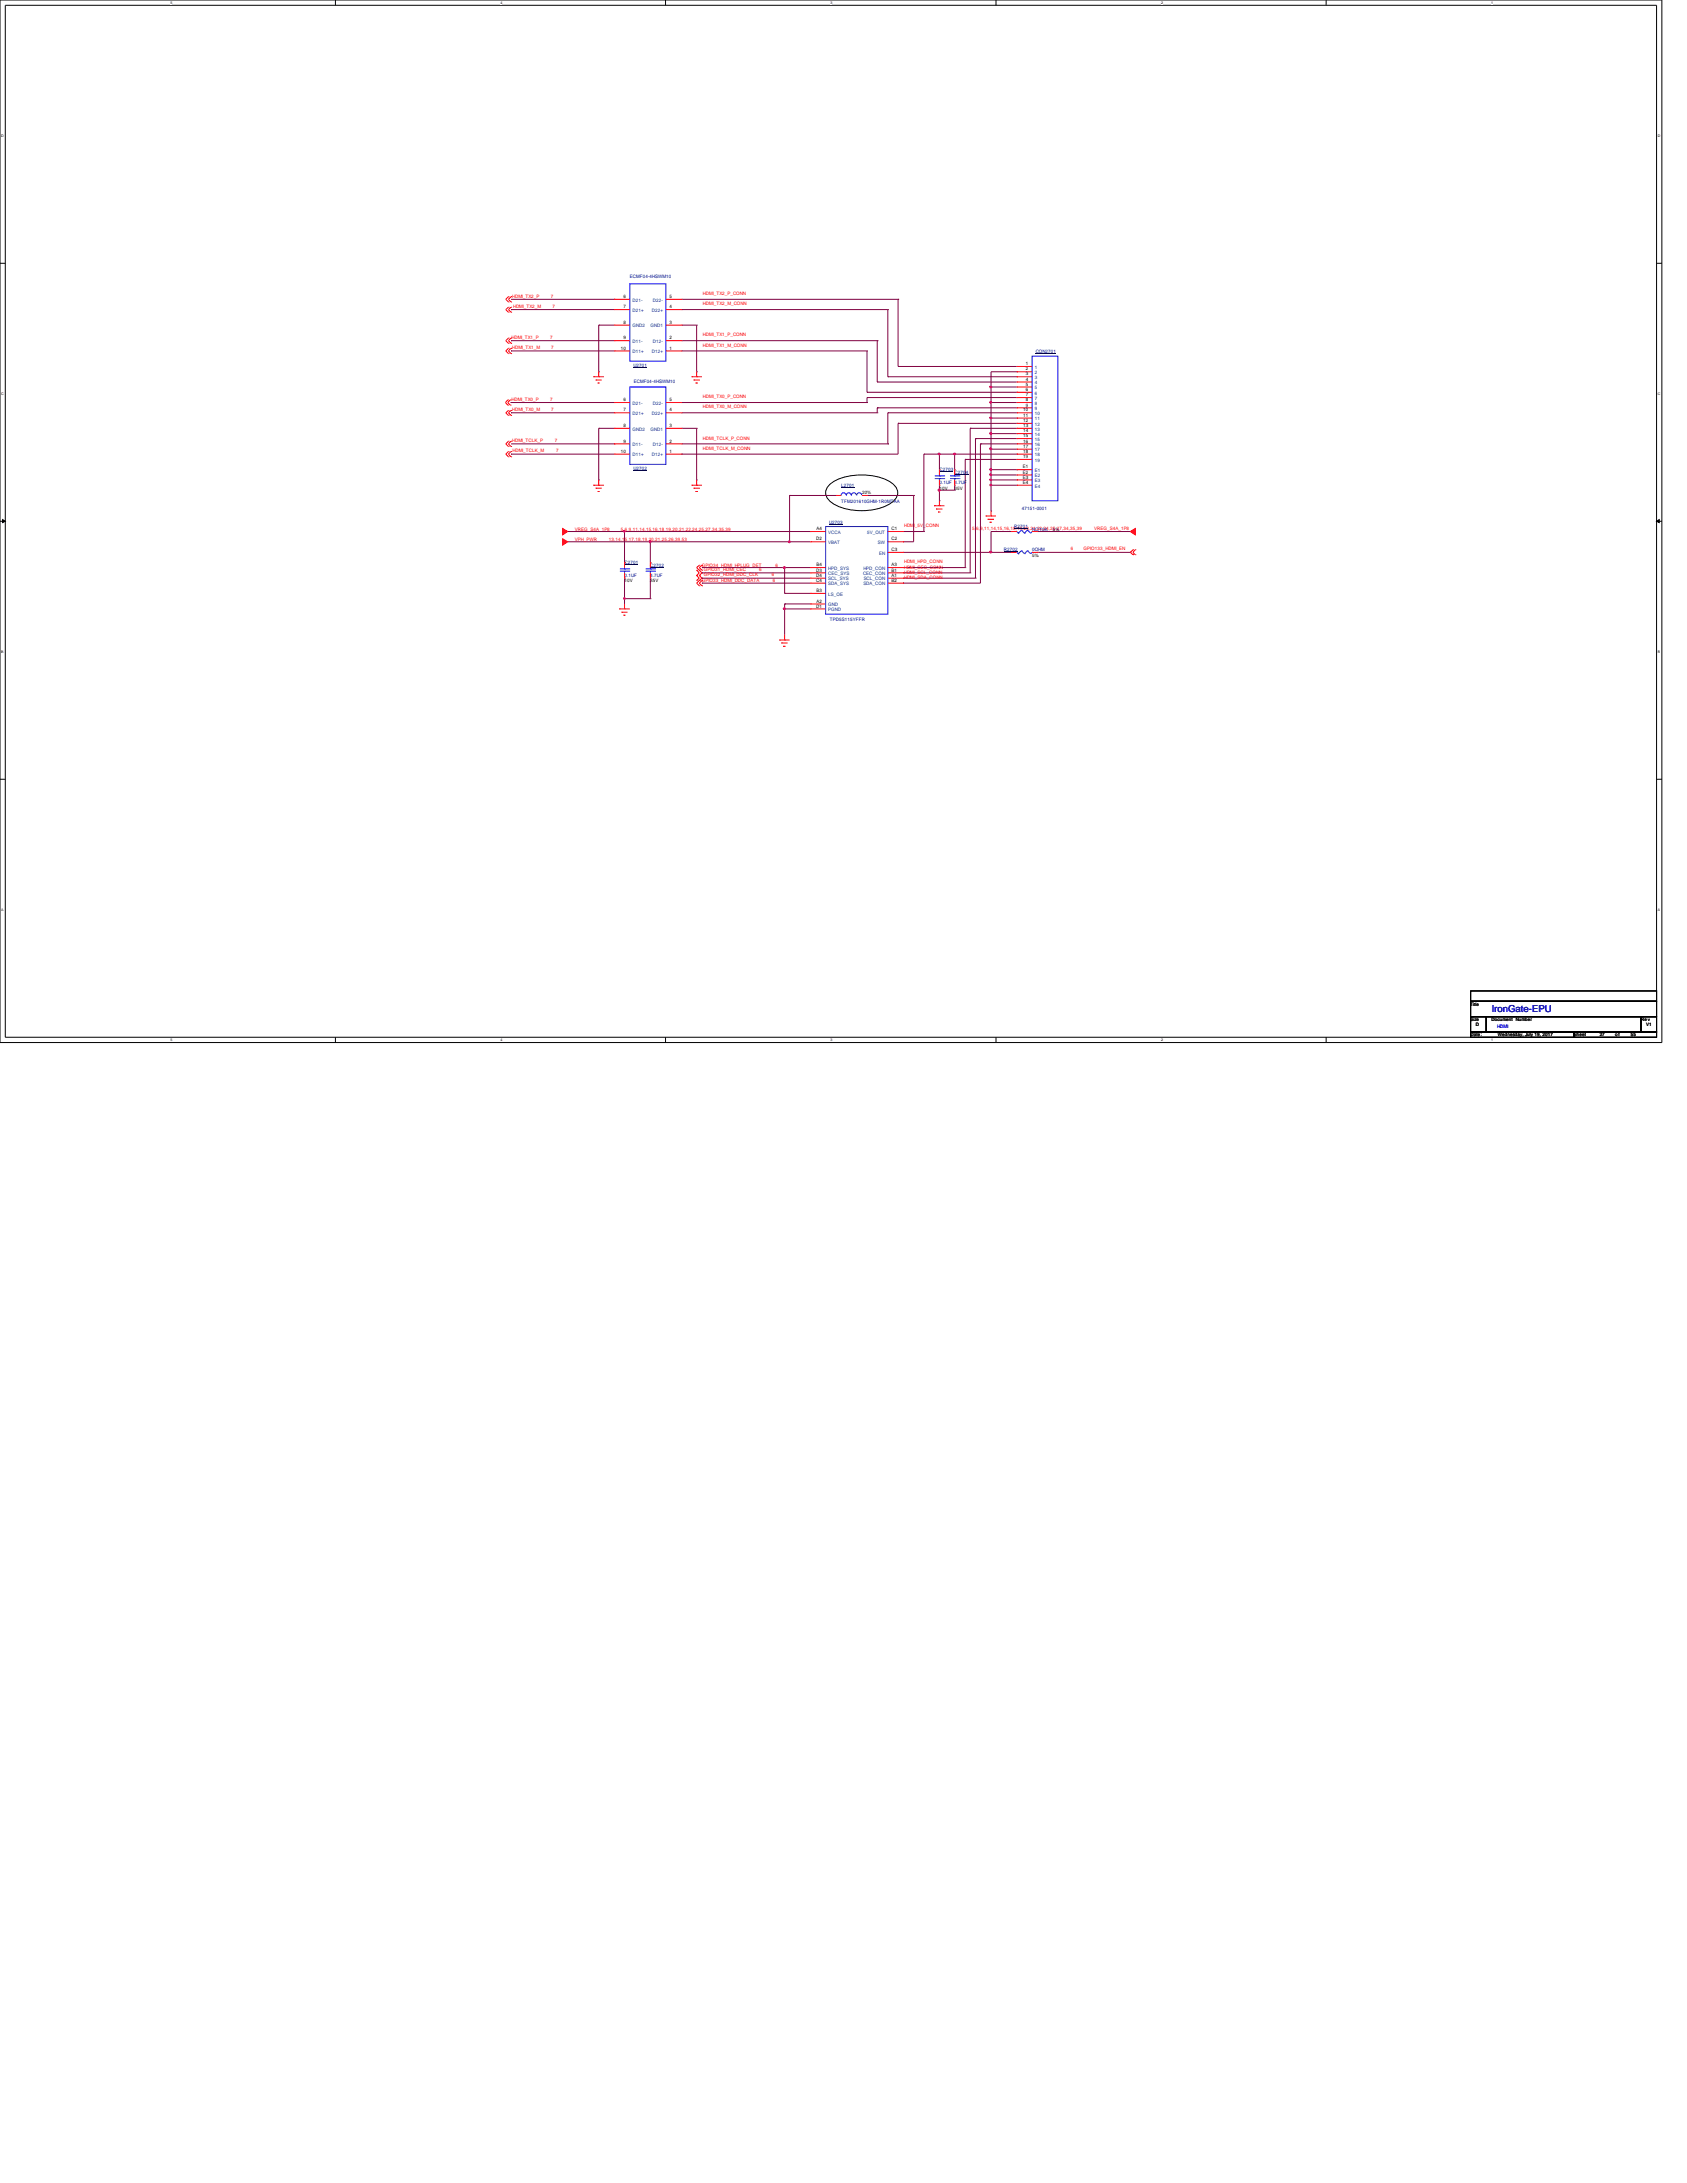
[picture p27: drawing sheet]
<svg xmlns="http://www.w3.org/2000/svg" width="216mm" height="279mm" viewBox="0 0 216 279" stroke-linecap="round" stroke-linejoin="round" font-family="sans-serif">
<defs><g id="words">
<text font-size="1.2" fill="#00f" x="190.9" y="129.5">IronGate-EPU</text>
<g font-size=".6" fill="#000080">
<text x="80.6" y="35.6">ECMF04-4HSWM10</text>
<text x="81.1" y="46.9">U2701</text>
<text x="132.5" y="45.2">CON2701</text>
<text x="81.1" y="49">ECMF04-4HSWM10</text>
<text x="81.1" y="60.2">U2702</text>
<text x="107.7" y="62.3">L2701</text>
<text x="107.7" y="64.3">TFM201610GHM-1R0MTAA</text>
<text x="120.2" y="60.3">C2703</text>
<text x="120.2" y="62">0.1UF 4.7UF</text>
<text x="122.2" y="60.7">C2704</text>
<text x="130.8" y="65.3">47151-0001</text>
<text x="106.1" y="67">U2703</text>
<text x="128.5" y="70.6">R2702</text>
<text x="129.8" y="67.6">R2701</text>
<text x="132.1" y="70.6">0OHM</text>
<text x="132.1" y="67.9">NC/10K</text>
<text x="79.9" y="72.2">C2701</text>
<text x="79.9" y="73.9">0.1UF</text>
<text x="83.2" y="72.6">C2702</text>
<text x="83.2" y="73.9">4.7UF</text>
<text x="106.2" y="79.4">TPD5S115YFFR</text>
</g>
<g font-size=".6" fill="#f00">
<text x="65.5" y="38.1">HDMI_TX2_P</text>
<text x="65.7" y="39.4">HDMI_TX2_M</text>
<text x="70.5" y="38.1">7</text>
<text x="70.7" y="39.4">7</text>
<text x="90" y="37.8">HDMI_TX2_P_CONN</text>
<text x="90" y="39.1">HDMI_TX2_M_CONN</text>
<text x="65.4" y="43.3">HDMI_TX1_P</text>
<text x="65.5" y="44.7">HDMI_TX1_M</text>
<text x="70.4" y="43.3">7</text>
<text x="70.5" y="44.7">7</text>
<text x="90" y="43.1">HDMI_TX1_P_CONN</text>
<text x="90" y="44.4">HDMI_TX1_M_CONN</text>
<text x="65.4" y="51.3">HDMI_TX0_P</text>
<text x="65.5" y="52.6">HDMI_TX0_M</text>
<text x="70.4" y="51.3">7</text>
<text x="70.5" y="52.6">7</text>
<text x="90" y="52.3">HDMI_TX0_M_CONN</text>
<text x="90" y="51">HDMI_TX0_P_CONN</text>
<text x="65.5" y="56.6">HDMI_TCLK_P</text>
<text x="65.6" y="57.9">HDMI_TCLK_M</text>
<text x="71" y="56.6">7</text>
<text x="71.2" y="57.9">7</text>
<text x="90" y="56.3">HDMI_TCLK_P_CONN</text>
<text x="90" y="57.6">HDMI_TCLK_M_CONN</text>
<text x="73.6" y="67.9">VREG_S4A_1P8</text>
<text x="73.6" y="69.3">VPH_PWR</text>
<text x="77.9" y="69.3">13,14,15,17,18,19,20,21,25,26,39,53</text>
<text x="79.5" y="67.9">5,6,9,11,14,15,16,18,19,20,21,22,24,25,27,34,35,39</text>
<text x="115.7" y="67.5">HDMI_5V_CONN</text>
<text x="124.4" y="67.8">5,6,9,11,14,15,16,18,19,20,21,22,24,25,27,34,35,39</text>
<text x="137" y="70.4">6</text>
<text x="138.7" y="70.4">GPIO133_HDMI_EN</text>
<text x="140" y="67.8">VREG_S4A_1P8</text>
<text x="89.8" y="72.6">GPIO34_HDMI_HPLUG_DET</text>
<text x="89.8" y="74.5">GPIO33_HDMI_DDC_DATA</text>
<text x="90.1" y="73.1">GPIO31_HDMI_CEC</text>
<text x="90.1" y="73.7">GPIO32_HDMI_DDC_CLK</text>
<text x="97.2" y="73.1">6</text>
<text x="98.8" y="73.7">6</text>
<text x="98.9" y="74.5">6</text>
<text x="99.2" y="72.6">6</text>
<text x="115.7" y="72.1">HDMI_HPD_CONN</text>
<text x="115.7" y="72.8">HDMI_CEC_CONN</text>
<text x="115.7" y="73.4">HDMI_SCL_CONN</text>
<text x="115.7" y="74.1">HDMI_SDA_CONN</text>
</g>
<g font-size=".6">
<text x="79.8" y="38.1">6</text>
<text x="79.8" y="39.5">7</text>
<text x="79.8" y="41.4">8</text>
<text x="85.7" y="39.5">4</text>
<text x="85.7" y="38.1">5</text>
<text x="85.7" y="41.4">3</text>
<text x="79.5" y="44.7">10</text>
<text x="79.8" y="43.4">9</text>
<text x="85.7" y="44.7">1</text>
<text x="85.7" y="43.4">2</text>
<text x="131.3" y="46.7">1</text>
<text x="131.3" y="47.4">2</text>
<text x="79.8" y="51.4">6</text>
<text x="79.8" y="52.7">7</text>
<text x="85.7" y="52.7">4</text>
<text x="85.7" y="51.4">5</text>
<text x="130.9" y="52.7">10</text>
<text x="130.9" y="53.3">11</text>
<text x="131.3" y="48">3</text>
<text x="131.3" y="48.7">4</text>
<text x="131.3" y="49.4">5</text>
<text x="131.3" y="50">6</text>
<text x="131.3" y="50.7">7</text>
<text x="131.3" y="51.4">8</text>
<text x="131.3" y="52">9</text>
<text x="79.5" y="58">10</text>
<text x="79.8" y="56.6">9</text>
<text x="79.8" y="54.7">8</text>
<text x="85.7" y="58">1</text>
<text x="85.7" y="56.6">2</text>
<text x="85.7" y="54.7">3</text>
<text x="130.9" y="59.9">E1</text>
<text x="130.9" y="54">12</text>
<text x="130.9" y="54.7">13</text>
<text x="130.9" y="55.3">14</text>
<text x="130.9" y="56">15</text>
<text x="130.9" y="56.6">16</text>
<text x="130.9" y="57.3">17</text>
<text x="130.9" y="58">18</text>
<text x="130.9" y="58.6">19</text>
<text x="110.3" y="63.3">20%</text>
<text x="120.2" y="62.7">10V</text>
<text x="122.2" y="62.7">35V</text>
<text x="130.9" y="60.6">E2</text>
<text x="130.9" y="61.3">E3</text>
<text x="130.9" y="61.9">E4</text>
<text x="104.4" y="69.2">D2</text>
<text x="104.5" y="67.9">A4</text>
<text x="114.1" y="67.9">C1</text>
<text x="114.1" y="70.5">C3</text>
<text x="114.1" y="69.2">C2</text>
<text x="132.1" y="71.2">5%</text>
<text x="134.7" y="67.9">5%</text>
<text x="79.9" y="74.5">10V</text>
<text x="83.2" y="74.5">35V</text>
<text x="104.4" y="77.8">D1</text>
<text x="104.4" y="73.2">D3</text>
<text x="104.4" y="73.8">D4</text>
<text x="104.4" y="74.5">C4</text>
<text x="104.5" y="72.5">B4</text>
<text x="104.5" y="77.1">A2</text>
<text x="104.5" y="75.8">B3</text>
<text x="114.1" y="72.5">A3</text>
<text x="114.1" y="73.2">B1</text>
<text x="114.1" y="73.8">A1</text>
<text x="114.1" y="74.5">B2</text>
<text x="188.2" y="128.7">Title</text>
<text x="188.2" y="130.7">Size</text>
<text x="188.9" y="131.3">D</text>
<text x="190.9" y="130.7">Document</text>
<text x="194" y="130.7">Number</text>
<text x="210" y="130.7">Re v</text>
<text x="210.7" y="131.3">V1</text>
<text x="188.2" y="132.6">Date:</text>
<text x="191.7" y="132.6">Wednesday, July 19, 2017</text>
<text x="201.4" y="132.6">Sheet</text>
<text x="204.7" y="132.6">27</text>
<text x="206.7" y="132.6">o f</text>
<text x="208.7" y="132.6">55</text>
</g>
<g font-size=".6" fill="#004080">
<text x="80.9" y="38.6">D21-</text>
<text x="80.9" y="39.9">D21+</text>
<text x="80.9" y="41.9">GND2</text>
<text x="83.3" y="41.9">GND1</text>
<text x="83.4" y="39.9">D22+</text>
<text x="83.6" y="38.6">D22-</text>
<text x="80.9" y="43.9">D11-</text>
<text x="80.9" y="45.2">D11+</text>
<text x="83.4" y="45.2">D12+</text>
<text x="83.6" y="43.9">D12-</text>
<text x="132.4" y="47.2">1</text>
<text x="132.4" y="47.9">2</text>
<text x="80.9" y="51.8">D21-</text>
<text x="80.9" y="53.1">D21+</text>
<text x="83.4" y="53.1">D22+</text>
<text x="83.6" y="51.8">D22-</text>
<text x="132.4" y="48.5">3</text>
<text x="132.4" y="49.2">4</text>
<text x="132.4" y="49.8">5</text>
<text x="132.4" y="50.5">6</text>
<text x="132.4" y="51.2">7</text>
<text x="132.4" y="51.8">8</text>
<text x="132.4" y="52.5">9</text>
<text x="132.4" y="53.1">10</text>
<text x="132.4" y="53.8">11</text>
<text x="80.9" y="57.1">D11-</text>
<text x="80.9" y="58.4">D11+</text>
<text x="80.9" y="55.1">GND2</text>
<text x="83.3" y="55.1">GND1</text>
<text x="83.4" y="58.4">D12+</text>
<text x="83.6" y="57.1">D12-</text>
<text x="132.4" y="54.5">12</text>
<text x="132.4" y="55.1">13</text>
<text x="132.4" y="55.8">14</text>
<text x="132.4" y="56.4">15</text>
<text x="132.4" y="57.1">16</text>
<text x="132.4" y="57.8">17</text>
<text x="132.4" y="58.4">18</text>
<text x="132.4" y="59.1">19</text>
<text x="132.4" y="60.4">E1</text>
<text x="132.4" y="61.1">E2</text>
<text x="132.4" y="61.7">E3</text>
<text x="132.4" y="62.4">E4</text>
<text x="106" y="68.3">VCCA</text>
<text x="106" y="69.6">VBAT</text>
<text x="111" y="68.3">5V_OUT</text>
<text x="112.4" y="69.6">SW</text>
<text x="112.5" y="71">EN</text>
<text x="106" y="72.9">HPD_SYS</text>
<text x="106" y="73.6">CEC_SYS</text>
<text x="106" y="74.3">SCL_SYS</text>
<text x="106" y="74.9">SDA_SYS</text>
<text x="106" y="77.6">GND</text>
<text x="106" y="76.2">LS_OE</text>
<text x="110.4" y="73.6">CEC_CON</text>
<text x="110.5" y="72.9">HPD_CON</text>
<text x="110.5" y="74.9">SDA_CON</text>
<text x="110.5" y="74.3">SCL_CON</text>
<text x="106" y="78.2">PGND</text>
</g>
<text font-size=".6" fill="#00f" x="191.6" y="131.6">HDMI</text>
<g font-size=".5">
<text x="21.8" y=".5">5</text>
<text x="64.1" y=".5">4</text>
<text x="106.3" y=".5">3</text>
<text x="148.6" y=".5">2</text>
<text x="190.8" y=".5">1</text>
<text x=".2" y="17.6">D</text>
<text x="212.2" y="17.6">D</text>
<text x=".2" y="50.6">C</text>
<text x="212.2" y="50.6">C</text>
<text x=".2" y="83.6">B</text>
<text x="212.2" y="83.6">B</text>
<text x=".2" y="116.6">A</text>
<text x="212.2" y="116.6">A</text>
<text x="21.8" y="133.2">5</text>
<text x="64.1" y="133.2">4</text>
<text x="106.3" y="133.2">3</text>
<text x="148.6" y="133.2">2</text>
<text x="190.8" y="133.2">1</text>
</g>
</g></defs>
<path d="M0 0h212.7v133.4h-212.7zM.7 .7h211.3v132.1h-211.3z" fill="none" stroke="#000" stroke-width=".13"/>
<g fill="#fff">
<path d="M21.8 .1h.2v.5h-.2z"/>
<path d="M21.8 132.8h.2v.6h-.2z"/>
</g>
<path d="M42.9 0v.7M42.9 132.8v.6" fill="none" stroke="#000" stroke-width=".13"/>
<g fill="#fff">
<path d="M64.1 .1h.2v.5h-.2z"/>
<path d="M64.1 132.8h.2v.6h-.2z"/>
</g>
<path d="M85.2 0v.7M85.2 132.8v.6" fill="none" stroke="#000" stroke-width=".13"/>
<g fill="#fff">
<path d="M106.3 .1h.2v.5h-.2z"/>
<path d="M106.3 132.8h.2v.6h-.2z"/>
</g>
<path d="M127.5 0v.7M127.5 132.8v.6" fill="none" stroke="#000" stroke-width=".13"/>
<g fill="#fff">
<path d="M148.6 .1h.2v.5h-.2z"/>
<path d="M148.6 132.8h.2v.6h-.2z"/>
</g>
<path d="M169.7 0v.7M169.7 132.8v.6" fill="none" stroke="#000" stroke-width=".13"/>
<g fill="#fff">
<path d="M190.8 .1h.3v.5h-.3z"/>
<path d="M190.8 132.8h.3v.6h-.3z"/>
<path d="M.2 17.2h.2v.5h-.2z"/>
<path d="M212.2 17.2h.2v.5h-.2z"/>
<path d="M.2 50.2h.2v.5h-.2z"/>
<path d="M212.2 50.2h.2v.5h-.2z"/>
</g>
<path d="M0 33.7h.7M212 33.7h.7" fill="none" stroke="#000" stroke-width=".13"/>
<g fill="#fff">
<path d="M.2 83.2h.2v.5h-.2z"/>
<path d="M212.2 83.2h.2v.5h-.2z"/>
</g>
<path d="M0 66.7h.7M.3 66.5l.4 .2-.4 .2zM212 66.7l.3-.2v.4zM212 66.7h.7" fill="none" stroke="#000" stroke-width=".13"/>
<path d="M.3 66.5l.4 .2-.4 .2zM212 66.7l.3-.2v.4z" fill="#000"/>
<g fill="#fff">
<path d="M.2 116.2h.3v.6h-.3z"/>
<path d="M212.2 116.2h.3v.6h-.3z"/>
</g>
<path d="M106 62.2a5.8 5.8 0 0 1 4.3-1.4 5.9 5.9 0 0 1 4.2 1.4 1.35 1.35 0 0 1-.4 2.1 7.7 7.7 0 0 1-7.7 0 1.41 1.41 0 0 1-.4-2.1zM0 99.7h.7M212 99.7h.7" fill="none" stroke="#000" stroke-width=".13"/>
<path d="M89.8 72.6h.1M89.8 72.6h10.6" fill="none" stroke="#800040" stroke-width=".13"/>
<path d="M100.3 72.5h.2v.2h-.2z" fill-rule="evenodd" fill="#f0f"/>
<path d="M100.3 72.5h.2v.2h-.2z" fill="none" stroke="#f0f" stroke-width=".13"/>
<g fill="none" stroke="#800040" stroke-width=".13">
<path d="M89.8 73.3h.1M89.8 74h.1M89.8 74.6h.1M89.8 73.3h13.9M89.8 74h13.9M89.8 74.6h13.9M100.4 75.9h.1M100.4 72.6h.1M100.4 77.3h.1M100.4 77.9h.1M100.4 75.9h3.3M100.4 72.6v3.3"/>
<path d="M100.4 77.3v3.9M100.4 72.6h3.3M100.4 77.3h3.3M100.4 77.9h3.3"/>
</g>
<path d="M100.3 77.8l.2 .1-.1 .1z" fill-rule="evenodd" fill="#f0f"/>
<path d="M100.3 77.8l.2 .1-.1 .1z" fill="none" stroke="#f0f" stroke-width=".13"/>
<path d="M72.6 68h7.3M72.6 69.3h10.6M79.9 68h.1M83.2 69.3h.1" fill="none" stroke="#800040" stroke-width=".13"/>
<path d="M83.1 69.2l.2 .1-.1 .2z" fill-rule="evenodd" fill="#f0f"/>
<path d="M83.1 69.2l.2 .1-.1 .2z" fill="none" stroke="#f0f" stroke-width=".13"/>
<path d="M79.9 72h.1M83.2 72h.1M101 69.3h.1M101 69.3h-17.8v2.7M103.7 68h.1M103.7 68h-23.8v4" fill="none" stroke="#800040" stroke-width=".13"/>
<path d="M79.8 67.9h.2v.2h-.2z" fill-rule="evenodd" fill="#f0f"/>
<path d="M79.8 67.9h.2v.2h-.2z" fill="none" stroke="#f0f" stroke-width=".13"/>
<path d="M79.9 76.6h.1M79.9 76.6h3.3M83.2 76.6h.1M83.2 74v2.6" fill="none" stroke="#800040" stroke-width=".13"/>
<path d="M79.8 76.5h.2v.2h-.2z" fill-rule="evenodd" fill="#f0f"/>
<path d="M79.8 76.5h.2v.2h-.2z" fill="none" stroke="#f0f" stroke-width=".13"/>
<path d="M118.2 58.1h.1M118.2 58.1v9.9M126.8 49.5h.1M126.8 47.6v1.9M79.9 76.6h.1M79.9 76.6v.7M101 63.4h.1M101 63.4v5.9M115.6 68h2.6M118.2 68h.1" fill="none" stroke="#800040" stroke-width=".13"/>
<path d="M100.9 69.2l.2 .1-.1 .2z" fill-rule="evenodd" fill="#f0f"/>
<path d="M100.9 69.2l.2 .1-.1 .2z" fill="none" stroke="#f0f" stroke-width=".13"/>
<path d="M120.2 58.1h.1M120.2 58.1v2M120.2 58.1h2M122.2 58.1h.1M101 69.3h.1M101 63.4h.1M101 69.3h2.7M101 63.4h6" fill="none" stroke="#800040" stroke-width=".13"/>
<path d="M120.1 58l.2 .1-.1 .1z" fill-rule="evenodd" fill="#f0f"/>
<path d="M120.1 58l.2 .1-.1 .1z" fill="none" stroke="#f0f" stroke-width=".13"/>
<path d="M122.1 58l.2 .1-.1 .1z" fill-rule="evenodd" fill="#f0f"/>
<path d="M122.1 58l.2 .1-.1 .1z" fill="none" stroke="#f0f" stroke-width=".13"/>
<g fill="none" stroke="#800040" stroke-width=".13">
<path d="M122.2 58.1h.1M122.2 58.1v2M122.2 58.1h7.9M130.1 58.1h.1M111 63.4h5.9M115.6 69.3h.1M116.9 63.4h.1M116.9 63.4v5.9h-1.3M120.2 62.7h.1M120.2 62.1v.6M120.2 62.7h2M122.2 62.7h.1"/>
<path d="M122.2 62.1v.6"/>
</g>
<path d="M120.1 62.6h.2v.2h-.2z" fill-rule="evenodd" fill="#f0f"/>
<path d="M120.1 62.6h.2v.2h-.2z" fill="none" stroke="#f0f" stroke-width=".13"/>
<path d="M120.2 64.1h.1M120.2 62.7v1.4M126.8 60.8h.1M126.8 60.8h3.3M130.1 60.1h.1M130.1 60.1h-3.3v.7" fill="none" stroke="#800040" stroke-width=".13"/>
<path d="M126.7 60.7h.2v.1h-.2z" fill-rule="evenodd" fill="#f0f"/>
<path d="M126.7 60.7h.2v.1h-.2z" fill="none" stroke="#f0f" stroke-width=".13"/>
<path d="M126.8 61.4h.1M126.8 60.8v.6M126.8 61.4h3.3" fill="none" stroke="#800040" stroke-width=".13"/>
<path d="M126.7 61.3l.2 .1-.1 .1z" fill-rule="evenodd" fill="#f0f"/>
<path d="M126.7 61.3l.2 .1-.1 .1z" fill="none" stroke="#f0f" stroke-width=".13"/>
<path d="M126.8 62.1h.1M126.8 61.4v.7M126.8 62.1h3.3" fill="none" stroke="#800040" stroke-width=".13"/>
<path d="M126.7 62l.2 .1-.1 .1z" fill-rule="evenodd" fill="#f0f"/>
<path d="M126.7 62l.2 .1-.1 .1z" fill="none" stroke="#f0f" stroke-width=".13"/>
<path d="M126.8 53.5h.1M126.8 51.5h.1M126.8 49.5v4M126.8 65.4h.1M126.8 62.1v3.3" fill="none" stroke="#800040" stroke-width=".13"/>
<path d="M126.7 49.4h.2v.2h-.2z" fill-rule="evenodd" fill="#f0f"/>
<path d="M126.7 49.4h.2v.2h-.2z" fill="none" stroke="#f0f" stroke-width=".13"/>
<path d="M126.7 51.4l.2 .1-.1 .1z" fill-rule="evenodd" fill="#f0f"/>
<path d="M126.7 51.4l.2 .1-.1 .1z" fill="none" stroke="#f0f" stroke-width=".13"/>
<path d="M126.8 55.5h.1M126.8 53.5v2" fill="none" stroke="#800040" stroke-width=".13"/>
<path d="M126.7 53.4l.2 .1-.1 .1z" fill-rule="evenodd" fill="#f0f"/>
<path d="M126.7 53.4l.2 .1-.1 .1z" fill="none" stroke="#f0f" stroke-width=".13"/>
<path d="M126.7 55.4l.2 .1-.1 .1z" fill-rule="evenodd" fill="#f0f"/>
<path d="M126.7 55.4l.2 .1-.1 .1z" fill="none" stroke="#f0f" stroke-width=".13"/>
<g fill="none" stroke="#800040" stroke-width=".13">
<path d="M65.4 39.6h.1M65.4 38.3h13.2M65.4 39.6h13.2M78.6 38.3h.1M87.2 38.3h27.7M87.2 39.6h26.4M113.6 39.6h.1M113.6 39.6v8.6M114.9 38.3h.1M114.9 38.3v8.6M65.3 51.5h13.3M65.4 43.6h.1"/>
<path d="M65.4 44.9h.1M65.4 52.8h.1M65.4 58.1h.1M65.4 43.6h13.2M65.4 44.9h13.2M65.4 52.8h13.2M65.4 56.8h13.2M65.4 58.1h13.2M76.6 41.6h.1M76.6 47.6h.1M76.6 54.8h.1M76.6 41.6h2"/>
<path d="M76.6 41.6v6M76.6 54.8v6.6M76.6 54.8h2M78.6 51.5h.1M78.6 56.8h.1M87.2 58.1h.1M87.2 41.6h2M87.2 54.8h2M87.2 43.6h25.1M87.2 44.9h23.8M87.2 52.8h25.1M87.2 51.5h23.8"/>
<path d="M87.2 56.8h26.4M89.2 41.6h.1M89.2 47.6h.1M89.2 54.8h.1M89.2 41.6v6M89.2 54.8v6.6M111 44.9h.1M111 50.2h.1M111 51.5h.1M111 50.9h.1M111 44.9v5.3M111 50.9v.6"/>
<path d="M111 50.2h19.1M111 50.9h19.1M112.3 43.6h.1M112.3 48.9h.1M112.3 52.8h.1M112.3 52.2h.1M112.3 48.9h17.8M112.3 43.6v5.3M112.3 52.2v.6M112.3 52.2h17.8M113.6 48.2h.1M113.6 56.8h.1"/>
<path d="M113.6 52.8h.1M113.6 52.8v4M113.6 48.2h16.5M113.6 52.8h16.5M114.9 46.9h.1M114.9 54.2h.1M114.9 46.9h15.2M114.9 54.2v3.9h-27.7M114.9 54.2h15.2M124.2 54.8h.1M124.2 54.8v18.5M124.2 54.8h5.9"/>
<path d="M124.8 56.1h.1M124.8 56.1v17.9M124.8 56.1h5.3M125.5 56.8h.1M125.5 56.8h4.6M125.5 56.8v17.8h-9.9M126.8 57.5h.1M126.8 49.5h.1M126.8 51.5h.1M126.8 53.5h.1M126.8 55.5h.1M126.8 55.5v4.6"/>
<path d="M126.8 47.6h3.3M126.8 49.5h3.3M126.8 51.5h3.3M126.8 53.5h3.3M126.8 55.5h3.3M126.8 57.5h3.3M130.1 48.2h.1M130.1 47.6h.1M130.1 50.2h.1M76.6 61.4h.1M89.2 61.4h.1M115.6 74.6h.1"/>
<path d="M115.6 72.6h7.9M115.6 73.3h8.6M115.6 74h9.2M123.5 72.6h.1M124.2 73.3h.1M124.8 74h.1M126.8 60.1h.1"/>
</g>
<path d="M126.7 57.4h.2v.1h-.2z" fill-rule="evenodd" fill="#f0f"/>
<path d="M126.7 57.4h.2v.1h-.2z" fill="none" stroke="#f0f" stroke-width=".13"/>
<path d="M126.7 60l.2 .1-.1 .1z" fill-rule="evenodd" fill="#f0f"/>
<path d="M126.7 60l.2 .1-.1 .1z" fill="none" stroke="#f0f" stroke-width=".13"/>
<path d="M118.2 58.1h2M120.2 58.1h.1M123.5 58.8h.1M123.5 58.8v13.8M123.5 58.8h6.6M115.6 70.7h11.2M126.8 70.7h.1" fill="none" stroke="#800040" stroke-width=".13"/>
<path d="M126.7 70.6h.2v.1h-.2z" fill-rule="evenodd" fill="#f0f"/>
<path d="M126.7 70.6h.2v.1h-.2z" fill="none" stroke="#f0f" stroke-width=".13"/>
<path d="M79.9 74h.1M79.9 74v2.6M126.8 68h.1M126.8 68v2.7h2.7M126.8 68h2.7M129.5 70.7h.1M129.5 68h.1M132.8 70.7h11.9M132.8 68h11.9M144.7 70.7h.1M144.7 68h.1" fill="none" stroke="#800040" stroke-width=".13"/>
<g fill="none" stroke="#f00" stroke-width=".13">
<path d="M65.1 40h.1M65.1 39.3h.1M65.1 38.7h.1M65.1 38h.1M65.1 39.3l-.4 .3 .4 .4M65.1 38l-.4 .3 .4 .4M65.4 40h.1M65.4 39.3h.1M65.4 38.7h.1M65.4 38h.1M65.4 39.3l-.3 .3 .3 .4M65.4 38l-.3 .3 .3 .4"/>
<path d="M65 51.9h.1M65 51.2h.1M65 51.2l-.3 .3 .3 .4M65.1 58.5h.1M65.1 57.8h.1M65.1 57.2h.1M65.1 56.5h.1M65.1 53.2h.1M65.1 52.5h.1M65.1 45.3h.1M65.1 44.6h.1M65.1 43.9h.1"/>
<path d="M65.1 43.3h.1M65.1 57.8l-.4 .3 .4 .4M65.1 56.5l-.4 .3 .4 .4M65.1 52.5l-.4 .3 .4 .4M65.1 44.6l-.4 .3 .4 .4M65.1 43.3l-.4 .3 .4 .3M65.3 51.9h.1M65.3 51.2h.1M65.3 51.2l-.3 .3 .3 .4M65.4 58.5h.1M65.4 57.8h.1M65.4 57.2h.1"/>
<path d="M65.4 56.5h.1M65.4 53.2h.1M65.4 52.5h.1M65.4 45.3h.1M65.4 44.6h.1M65.4 43.9h.1M65.4 43.3h.1M65.4 57.8l-.3 .3 .3 .4M65.4 56.5l-.3 .3 .3 .4M65.4 52.5l-.3 .3 .3 .4M65.4 44.6l-.3 .3 .3 .4M65.4 43.3l-.3 .3 .3 .3"/>
<path d="M75.9 48.2h.1M75.9 48.2h1.4M76.2 48.6h.1M76.2 48.6h.8M76.5 49h.1M76.5 49h.3M76.6 48.2h.1M76.6 47.6v.6M88.5 48.2h.1M88.5 48.2h1.3M88.8 48.6h.1M88.8 48.6h.8"/>
<path d="M89 49h.1M89 49h.3M89.2 48.2h.1M89.2 47.6v.6M75.9 62.1h.1M75.9 62.1h1.4M76.2 62.5h.1M76.2 62.5h.8M76.5 62.9h.1M76.5 62.9h.3M76.6 62.1h.1M76.6 61.4v.7"/>
<path d="M79.2 77.9h.1M79.2 77.9h1.4M79.5 78.4h.1M79.5 78.4h.8M79.8 78.7h.1M79.8 78.7h.3M79.9 77.9h.1M79.9 77.3v.6M88.5 62.1h.1M88.5 62.1h1.3M88.8 62.5h.1M88.8 62.5h.8"/>
<path d="M89 62.9h.1M89 62.9h.3M89.2 62.1h.1M89.2 73h.1M89.2 73.7h.1M89.2 74.3h.1M89.2 61.4v.7M89.2 73l.3 .3-.3 .4M89.2 73.7l.3 .3-.3 .3M89.5 72.3h.1M89.5 73h.1M89.5 74.3h.1"/>
<path d="M89.5 75h.1M89.5 73.7h.1M89.5 72.3l-.3 .3 .6 .7-.3 .4M89.5 74.3l-.3 .3 .3 .4M89.5 73.7l.3 .3-.3 .3M89.8 72.3h.1M89.8 73h.1M89.8 74.3h.1M89.8 75h.1M89.8 72.3l-.3 .3 .3 .4M89.8 74.3l-.3 .3 .3 .4M119.5 64.7h.1"/>
<path d="M119.5 64.7h1.4M119.8 65.2h.1M119.8 65.2h.8M120.1 65.5h.1M120.1 65.5h.3M120.2 64.7h.1M120.2 64.1v.6M126.2 66h.1M126.2 66h1.3M126.4 66.5h.1M126.4 66.5h.8M126.7 66.8h.1"/>
<path d="M126.7 66.8h.3M126.8 66h.1M126.8 65.4v.6M99.7 81.9h.1M99.7 81.9h1.3M100 82.3h.1M100 82.3h.8M100.2 82.7h.1M100.2 82.7h.3M100.4 81.9h.1M100.4 81.2v.7"/>
</g>
<path d="M72 67.6l.6 .4-.6 .5z" fill-rule="evenodd" fill="#f00"/>
<path d="M72 67.6l.6 .4-.6 .5z" fill="none" stroke="#f00" stroke-width=".13"/>
<path d="M72 69l.6 .3-.6 .5z" fill-rule="evenodd" fill="#f00"/>
<path d="M72 69l.6 .3-.6 .5zM145 70.4h.1M145 71h.1M145 70.4l-.3 .3 .3 .3M145.3 71h.1M145.3 70.4h.1M145.3 70.4l-.3 .3 .3 .3" fill="none" stroke="#f00" stroke-width=".13"/>
<path d="M144.7 68l.6-.4v.9z" fill-rule="evenodd" fill="#f00"/>
<path d="M144.7 68l.6-.4v.9z" fill="none" stroke="#f00" stroke-width=".13"/>
<path d="M188.2 126.8h23.8v1.3h-23.8zM188.2 128.1h23.8v2h-23.8zM188.2 130.1h2v2h-2zM188.2 132.1h13.2v.7h-13.2zM190.2 130.1h19.8v2h-19.8zM201.4 132.1h10.6v.7h-10.6zM210 130.1h2v2h-2z" fill="none" stroke="#000" stroke-width=".13"/>
<path d="M79.3 73.1h1.2M79.3 72.8h1.2M79.9 72.8h.1M79.9 73.1h.1M79.9 72.6v.2M79.9 73.1v.2M80.5 73.1h.1M80.5 72.8h.1" fill="none" stroke="#00f" stroke-width=".13"/>
<path d="M79.9 72.3h1.8z" fill="#000080"/>
<path d="M79.9 72h.1M79.9 74h.1M79.9 72v.6M79.9 73.3v.7" fill="none" stroke="#f00" stroke-width=".13"/>
<path d="M130.1 70.7l.2 .2M130.3 70.9h.1M130.7 70.5h.1M130.7 70.5l.4 .4M130.7 70.5l-.4 .4M131.1 70.9h.1M131.5 70.5h.1M131.5 70.5l-.4 .4M131.5 70.5l.4 .4 .2-.2M132.1 70.7h.1" fill="none" stroke="#00f" stroke-width=".13"/>
<path d="M128.5 70.6l1.8 .1z" fill="#000080"/>
<g fill="none" stroke="#f00" stroke-width=".13">
<path d="M130.1 46.9h.1M130.1 47.6h.1M130.1 48.2h.1M130.1 48.9h.1M130.1 49.5h.1M130.1 50.2h.1M130.1 50.9h.1M130.1 51.5h.1M130.1 52.2h.1M130.1 52.8h.1M130.1 53.5h.1M130.1 54.2h.1"/>
<path d="M130.1 54.8h.1M130.1 55.5h.1M130.1 56.1h.1M130.1 56.8h.1M130.1 57.5h.1M130.1 58.1h.1M130.1 58.8h.1M130.1 46.9h2M130.1 47.6h2M130.1 48.2h2M130.1 48.9h2M130.1 49.5h2"/>
<path d="M130.1 50.2h2M130.1 50.9h2M130.1 51.5h2M130.1 52.2h2M130.1 52.8h2M130.1 53.5h2M130.1 54.2h2M130.1 54.8h2M130.1 55.5h2M130.1 56.1h2M130.1 56.8h2M130.1 57.5h2"/>
<path d="M130.1 58.1h2M130.1 58.8h2M129.5 70.7h.1M129.5 70.7h.6M130.1 60.1h.1M130.1 60.8h.1M130.1 61.4h.1M130.1 62.1h.1M130.1 60.1h2M130.1 60.8h2M130.1 61.4h2M130.1 62.1h2"/>
<path d="M132.1 70.7h.7M132.8 70.7h.1"/>
</g>
<path d="M80.6 36.3h4.6v9.9h-4.6zM132.1 45.6h3.3v18.5h-3.3z" fill="none" stroke="#00f" stroke-width=".13"/>
<path d="M132.5 45.3h2.7" fill="none" stroke="#000080" stroke-width=".13"/>
<path d="M81.1 47h1.7z" fill="#000080"/>
<g fill="none" stroke="#f00" stroke-width=".13">
<path d="M78.6 38.3h.1M78.6 39.6h.1M78.6 38.3h2M78.6 39.6h2M85.2 38.3h2M85.2 39.6h2M87.2 39.6h.1M87.2 38.3h.1M78.6 43.6h.1M78.6 44.9h.1M78.6 41.6h.1M78.6 43.6h2"/>
<path d="M78.6 44.9h2M78.6 41.6h2M85.2 43.6h2M85.2 44.9h2M85.2 41.6h2M87.2 44.9h.1M87.2 43.6h.1M87.2 41.6h.1"/>
</g>
<path d="M82.6 73.1h1.2M82.6 72.8h1.2M83.2 72.8h.1M83.2 73.1h.1M83.2 72.6v.2M83.2 73.1v.2M83.8 73.1h.1M83.8 72.8h.1" fill="none" stroke="#00f" stroke-width=".13"/>
<path d="M83.2 72.6h1.8z" fill="#000080"/>
<path d="M83.2 72h.1M83.2 74h.1M83.2 72v.6M83.2 73.3v.7" fill="none" stroke="#f00" stroke-width=".13"/>
<path d="M119.6 61.3h1.2M119.6 60.9h1.2M120.2 60.9h.1M120.2 61.3h.1M120.2 60.8v.1M120.2 61.3v.1M120.8 61.3h.1M120.8 60.9h.1" fill="none" stroke="#00f" stroke-width=".13"/>
<path d="M120.2 60.4h1.8z" fill="#000080"/>
<path d="M120.2 60.1h.1M120.2 62.1h.1M120.2 60.1v.7M120.2 61.4v.7" fill="none" stroke="#f00" stroke-width=".13"/>
<path d="M80.6 49.5h4.6v9.9h-4.6z" fill="none" stroke="#00f" stroke-width=".13"/>
<path d="M81.1 60.2h1.7z" fill="#000080"/>
<g fill="none" stroke="#f00" stroke-width=".13">
<path d="M78.6 56.8h.1M78.6 58.1h.1M78.6 51.5h.1M78.6 52.8h.1M78.6 54.8h.1M78.6 56.8h2M78.6 58.1h2M78.6 51.5h2M78.6 52.8h2M78.6 54.8h2M85.2 56.8h2M85.2 58.1h2"/>
<path d="M85.2 51.5h2M85.2 52.8h2M85.2 54.8h2M87.2 58.1h.1M87.2 56.8h.1M87.2 52.8h.1M87.2 51.5h.1M87.2 54.8h.1"/>
</g>
<path d="M121.6 61.3h1.2M121.6 60.9h1.2M122.2 60.9h.1M122.2 61.3h.1M122.2 60.8v.1M122.2 61.3v.1M122.8 61.3h.1M122.8 60.9h.1" fill="none" stroke="#00f" stroke-width=".13"/>
<path d="M122.2 60.7h1.8z" fill="#000080"/>
<path d="M122.2 60.1h.1M122.2 62.1h.1M122.2 60.1v.7M122.2 61.4v.7" fill="none" stroke="#f00" stroke-width=".13"/>
<path d="M105.7 67.4h7.9v11.2h-7.9z" fill="none" stroke="#00f" stroke-width=".13"/>
<path d="M106.1 67.1h1.8z" fill="#000080"/>
<g fill="none" stroke="#f00" stroke-width=".13">
<path d="M103.7 68h.1M103.7 77.9h.1M103.7 72.6h.1M103.7 73.3h.1M103.7 74h.1M103.7 74.6h.1M103.7 77.3h.1M103.7 69.3h.1M103.7 75.9h.1M103.7 68h2M103.7 77.9h2M103.7 72.6h2"/>
<path d="M103.7 73.3h2M103.7 74h2M103.7 74.6h2M103.7 77.3h2M103.7 69.3h2M103.7 75.9h2M113.6 68h2M113.6 72.6h2M113.6 73.3h2M113.6 74h2M113.6 74.6h2M113.6 69.3h2"/>
<path d="M113.6 70.7h2M115.6 68h.1M115.6 70.7h.1M115.6 72.6h.1M115.6 73.3h.1M115.6 74h.1M115.6 74.6h.1M115.6 69.3h.1"/>
</g>
<path d="M108.3 63.4a.32 .32 0 0 0-.4-.3 .32 .32 0 0 0-.2 .3M108.9 63.4a.3 .3 0 0 0-.3-.3 .3 .3 0 0 0-.3 .3M109.6 63.4a.32 .32 0 0 0-.3-.3 .32 .32 0 0 0-.3 .3M110.3 63.4a.32 .32 0 0 0-.4-.3 .32 .32 0 0 0-.3 .3" fill="none" stroke="#00f" stroke-width=".13"/>
<path d="M107.7 62.4h1.6z" fill="#000080"/>
<path d="M107 63.4h.1M107 63.4h.7M110.3 63.4h.7M111 63.4h.1" fill="none" stroke="#f00" stroke-width=".13"/>
<path d="M130.1 68l.2 .2M130.3 68.2h.1M130.7 67.9h.1M130.7 67.9l.4 .3M130.7 67.9l-.4 .3M131.1 68.2h.1M131.5 67.9h.1M131.5 67.9l-.4 .3M131.5 67.9l.4 .3 .2-.2M132.1 68h.1" fill="none" stroke="#00f" stroke-width=".13"/>
<path d="M129.8 67.6l1.8 .1z" fill="#000080"/>
<path d="M129.5 68h.1M129.5 68h.6M132.1 68h.7M132.8 68h.1" fill="none" stroke="#f00" stroke-width=".13"/>
<path d="M100.3 72.5h.2v.2h-.2z" fill-rule="evenodd" fill="#f0f"/>
<path d="M100.3 72.5h.2v.2h-.2z" fill="none" stroke="#f0f" stroke-width=".13"/>
<path d="M100.3 77.8l.2 .1-.1 .1z" fill-rule="evenodd" fill="#f0f"/>
<path d="M100.3 77.8l.2 .1-.1 .1z" fill="none" stroke="#f0f" stroke-width=".13"/>
<path d="M83.1 69.2l.2 .1-.1 .2z" fill-rule="evenodd" fill="#f0f"/>
<path d="M83.1 69.2l.2 .1-.1 .2z" fill="none" stroke="#f0f" stroke-width=".13"/>
<path d="M79.8 67.9h.2v.2h-.2z" fill-rule="evenodd" fill="#f0f"/>
<path d="M79.8 67.9h.2v.2h-.2z" fill="none" stroke="#f0f" stroke-width=".13"/>
<path d="M79.8 76.5h.2v.2h-.2z" fill-rule="evenodd" fill="#f0f"/>
<path d="M79.8 76.5h.2v.2h-.2z" fill="none" stroke="#f0f" stroke-width=".13"/>
<path d="M100.9 69.2l.2 .1-.1 .2z" fill-rule="evenodd" fill="#f0f"/>
<path d="M100.9 69.2l.2 .1-.1 .2z" fill="none" stroke="#f0f" stroke-width=".13"/>
<path d="M120.1 58l.2 .1-.1 .1z" fill-rule="evenodd" fill="#f0f"/>
<path d="M120.1 58l.2 .1-.1 .1z" fill="none" stroke="#f0f" stroke-width=".13"/>
<path d="M122.1 58l.2 .1-.1 .1z" fill-rule="evenodd" fill="#f0f"/>
<path d="M122.1 58l.2 .1-.1 .1z" fill="none" stroke="#f0f" stroke-width=".13"/>
<path d="M120.1 62.6h.2v.2h-.2z" fill-rule="evenodd" fill="#f0f"/>
<path d="M120.1 62.6h.2v.2h-.2z" fill="none" stroke="#f0f" stroke-width=".13"/>
<path d="M126.7 60.7h.2v.1h-.2z" fill-rule="evenodd" fill="#f0f"/>
<path d="M126.7 60.7h.2v.1h-.2z" fill="none" stroke="#f0f" stroke-width=".13"/>
<path d="M126.7 61.3l.2 .1-.1 .1z" fill-rule="evenodd" fill="#f0f"/>
<path d="M126.7 61.3l.2 .1-.1 .1z" fill="none" stroke="#f0f" stroke-width=".13"/>
<path d="M126.7 62l.2 .1-.1 .1z" fill-rule="evenodd" fill="#f0f"/>
<path d="M126.7 62l.2 .1-.1 .1z" fill="none" stroke="#f0f" stroke-width=".13"/>
<path d="M126.7 49.4h.2v.2h-.2z" fill-rule="evenodd" fill="#f0f"/>
<path d="M126.7 49.4h.2v.2h-.2z" fill="none" stroke="#f0f" stroke-width=".13"/>
<path d="M126.7 51.4l.2 .1-.1 .1z" fill-rule="evenodd" fill="#f0f"/>
<path d="M126.7 51.4l.2 .1-.1 .1z" fill="none" stroke="#f0f" stroke-width=".13"/>
<path d="M126.7 53.4l.2 .1-.1 .1z" fill-rule="evenodd" fill="#f0f"/>
<path d="M126.7 53.4l.2 .1-.1 .1z" fill="none" stroke="#f0f" stroke-width=".13"/>
<path d="M126.7 55.4l.2 .1-.1 .1z" fill-rule="evenodd" fill="#f0f"/>
<path d="M126.7 55.4l.2 .1-.1 .1z" fill="none" stroke="#f0f" stroke-width=".13"/>
<path d="M126.7 57.4h.2v.1h-.2z" fill-rule="evenodd" fill="#f0f"/>
<path d="M126.7 57.4h.2v.1h-.2z" fill="none" stroke="#f0f" stroke-width=".13"/>
<path d="M126.7 60l.2 .1-.1 .1z" fill-rule="evenodd" fill="#f0f"/>
<path d="M126.7 60l.2 .1-.1 .1z" fill="none" stroke="#f0f" stroke-width=".13"/>
<path d="M126.7 70.6h.2v.1h-.2z" fill-rule="evenodd" fill="#f0f"/>
<path d="M126.7 70.6h.2v.1h-.2z" fill="none" stroke="#f0f" stroke-width=".13"/>
<use href="#words"/>
</svg>
